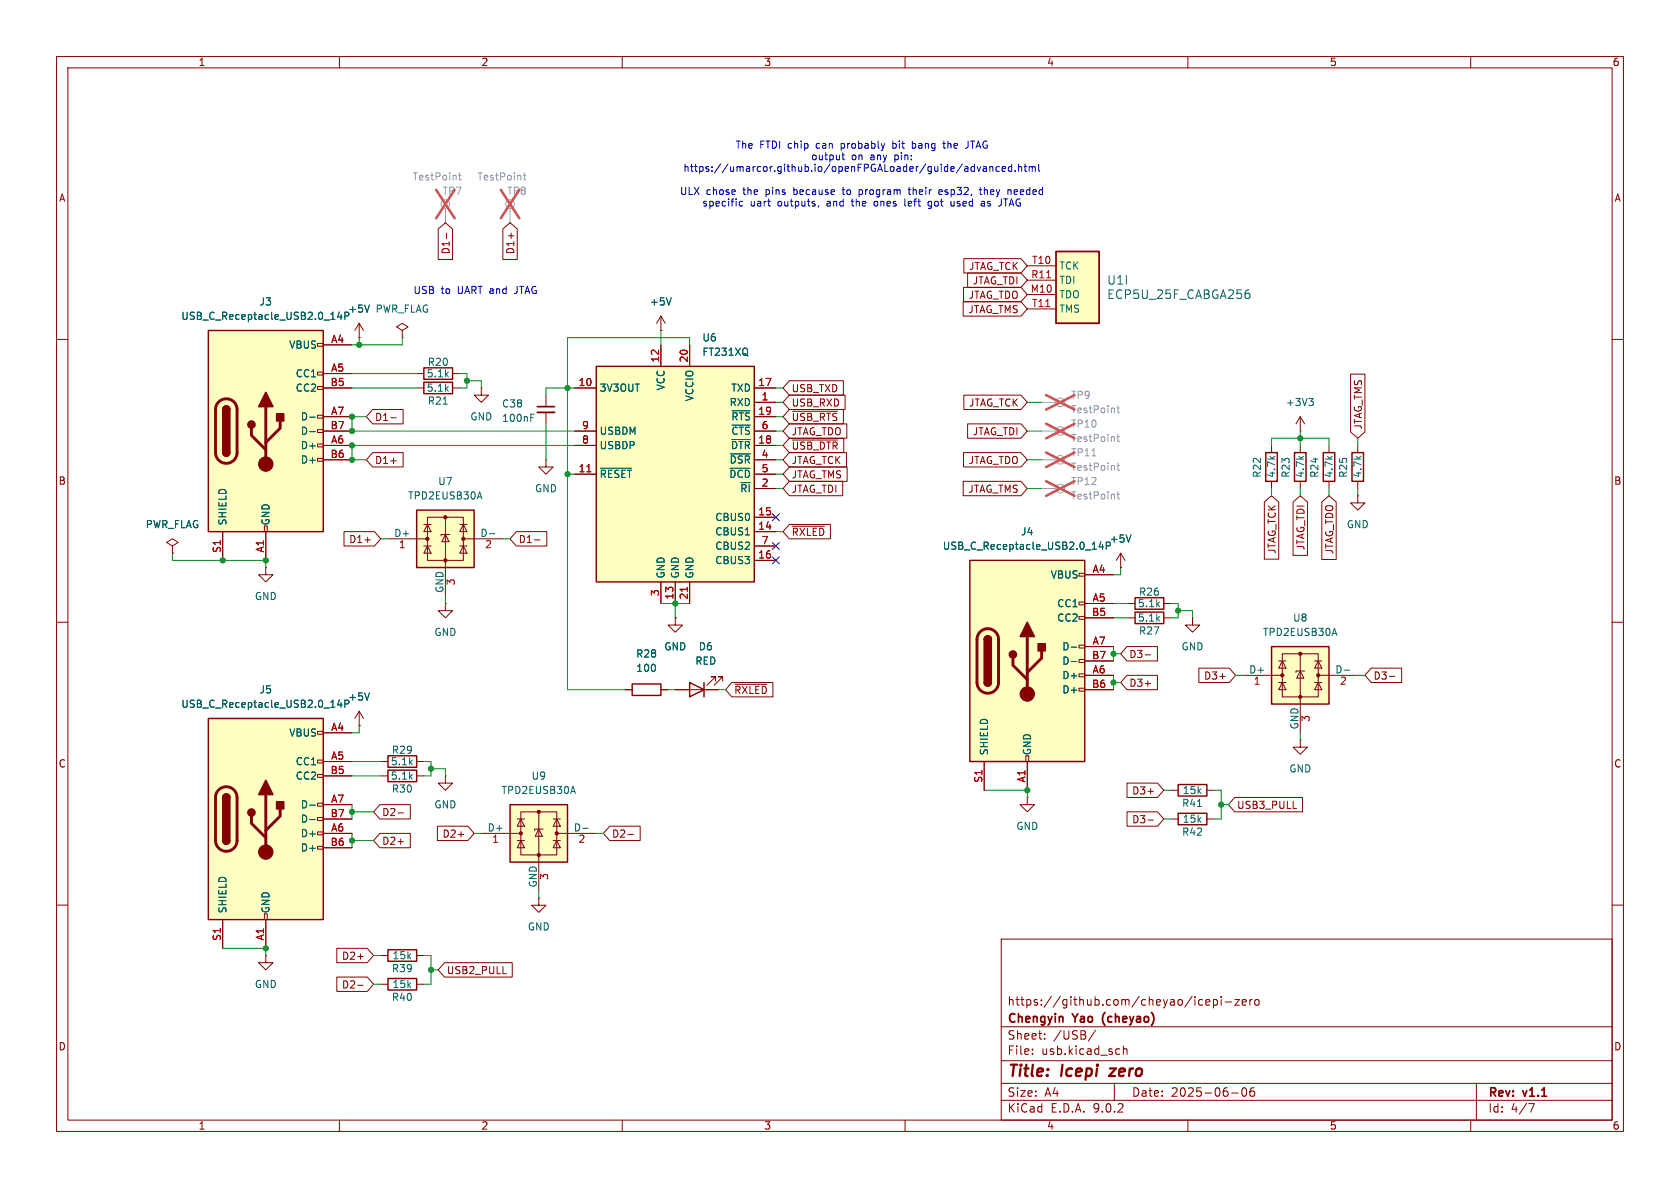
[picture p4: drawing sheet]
<svg xmlns="http://www.w3.org/2000/svg" width="297mm" height="210mm" viewBox="0 0 297 210" stroke-linecap="round" stroke-linejoin="round" font-family="sans-serif">
<defs><g id="words">
<g font-size="2.8" fill="#840000">
<text x="178" y="190.9">Title:</text>
<text x="187.7" y="190.9">Icepi</text>
<text x="197.1" y="190.9">zero</text>
</g>
<g font-size="2.1" fill="#006464">
<text x="195.6" y="50.5">U1I</text>
<text x="195.6" y="53.1">ECP5U_25F_CABGA256</text>
</g>
<g font-size="2.1" fill="#840000">
<text x="178" y="178">https://github.com/cheyao/icepi-zero</text>
<text x="178" y="184">Sheet:</text>
<text x="178" y="181.2">Chengyin</text>
<text x="186.2" y="184">/USB/</text>
<text x="189.8" y="181.2">Yao</text>
<text x="195.6" y="181.2">(cheyao)</text>
<text x="178" y="186.7">File:</text>
<text x="184.1" y="186.7">usb.kicad_sch</text>
<text x="178" y="196.9">KiCad</text>
<text x="178" y="194.1">Size:</text>
<text x="184.7" y="194.1">A4</text>
<text x="185.7" y="196.9">E.D.A.</text>
<text x="193.3" y="196.9">9.0.2</text>
<text x="200" y="194.1">Date:</text>
<text x="207" y="194.1">2025-06-06</text>
<text x="263" y="194.3">Rev:</text>
<text x="263" y="196.9">Id:</text>
<text x="267.1" y="196.9">4/7</text>
<text x="269.4" y="194.3">v1.1</text>
</g>
<g font-size="1.8" fill="#840000">
<text x="35" y="11.9">1</text>
<text x="85" y="11.9">2</text>
<text x="135" y="11.9">3</text>
<text x="185" y="11.9">4</text>
<text x="235" y="11.9">5</text>
<text x="285" y="11.9">6</text>
<text x="10.3" y="35.9">A</text>
<text x="285.3" y="35.9">A</text>
<text x="79.7" y="45.1" transform="rotate(-90 79.7 45.1)">D1-</text>
<text x="91.1" y="45.1" transform="rotate(-90 91.1 45.1)">D1+</text>
<text x="171.2" y="47.9">JTAG_TCK</text>
<text x="171.1" y="53">JTAG_TDO</text>
<text x="171.9" y="50.5">JTAG_TDI</text>
<text x="171.1" y="55.6">JTAG_TMS</text>
<text x="139.9" y="69.5">USB_TXD</text>
<text x="66.2" y="74.6">D1-</text>
<text x="139.9" y="77.2">JTAG_TDO</text>
<text x="139.9" y="74.6">~{USB_RTS}</text>
<text x="139.9" y="72.1">USB_RXD</text>
<text x="171.2" y="72.1">JTAG_TCK</text>
<text x="171.9" y="77.2">JTAG_TDI</text>
<text x="241" y="76" transform="rotate(-90 241 76)">JTAG_TMS</text>
<text x="66.2" y="82.2">D1+</text>
<text x="139.9" y="79.7">~{USB_DTR}</text>
<text x="139.9" y="82.2">JTAG_TCK</text>
<text x="171.1" y="82.2">JTAG_TDO</text>
<text x="10.3" y="85.9">B</text>
<text x="139.9" y="87.3">JTAG_TDI</text>
<text x="139.9" y="84.8">JTAG_TMS</text>
<text x="171.1" y="87.3">JTAG_TMS</text>
<text x="285.3" y="85.9">B</text>
<text x="139.9" y="94.9">~{RXLED}</text>
<text x="61.6" y="96.2">D1+</text>
<text x="91.6" y="96.2">D1-</text>
<text x="225.7" y="98" transform="rotate(-90 225.7 98)">JTAG_TCK</text>
<text x="230.8" y="97.4" transform="rotate(-90 230.8 97.4)">JTAG_TDI</text>
<text x="235.9" y="98.1" transform="rotate(-90 235.9 98.1)">JTAG_TDO</text>
<text x="199.5" y="116.5">D3-</text>
<text x="129.7" y="122.9">~{RXLED}</text>
<text x="199.5" y="121.6">D3+</text>
<text x="212.8" y="120.3">D3+</text>
<text x="242.7" y="120.3">D3-</text>
<text x="10.3" y="135.9">C</text>
<text x="285.3" y="135.9">C</text>
<text x="200.1" y="140.7">D3+</text>
<text x="218.6" y="143.2">USB3_PULL</text>
<text x="67.5" y="144.5">D2-</text>
<text x="67.5" y="149.5">D2+</text>
<text x="78.1" y="148.3">D2+</text>
<text x="108.1" y="148.3">D2-</text>
<text x="200.1" y="145.7">D3-</text>
<text x="60.4" y="169.9">D2+</text>
<text x="78.9" y="172.4">USB2_PULL</text>
<text x="60.4" y="174.9">D2-</text>
<text x="10.3" y="185.9">D</text>
<text x="285.3" y="185.9">D</text>
<text x="35" y="199.9">1</text>
<text x="85" y="199.9">2</text>
<text x="135" y="199.9">3</text>
<text x="185" y="199.9">4</text>
<text x="235" y="199.9">5</text>
<text x="285" y="199.9">6</text>
</g>
<g font-size="1.8" fill="#0000c2">
<text x="129.9" y="26.5">The</text>
<text x="134.3" y="26.5">FTDI chip</text>
<text x="143.3" y="28.5">output</text>
<text x="144.6" y="26.5">can</text>
<text x="149.1" y="26.5">probably</text>
<text x="150.5" y="28.5">on</text>
<text x="154" y="28.5">any</text>
<text x="158.4" y="28.5">pin:</text>
<text x="158.5" y="26.5">bit</text>
<text x="162.1" y="26.5">bang</text>
<text x="167.9" y="26.5">the</text>
<text x="172" y="26.5">JTAG</text>
<text x="120.1" y="34.7">ULX</text>
<text x="120.7" y="30.6">https://umarcor.github.io/openFPGALoader/guide/advanced.html</text>
<text x="124.8" y="34.7">chose</text>
<text x="131.5" y="34.7">the</text>
<text x="135.6" y="34.7">pins</text>
<text x="140.7" y="34.7">because</text>
<text x="149.7" y="34.7">to</text>
<text x="152.7" y="34.7">program</text>
<text x="161.7" y="34.7">their</text>
<text x="167.3" y="34.7">esp32,</text>
<text x="174.7" y="34.7">they</text>
<text x="179.8" y="34.7">needed</text>
<text x="124.1" y="36.7">specific</text>
<text x="132.6" y="36.7">uart</text>
<text x="137.6" y="36.7">outputs,</text>
<text x="146.4" y="36.7">and</text>
<text x="151.1" y="36.7">the</text>
<text x="155.2" y="36.7">ones</text>
<text x="160.8" y="36.7">left</text>
<text x="165.2" y="36.7">got</text>
<text x="169.3" y="36.7">used</text>
<text x="174.9" y="36.7">as</text>
<text x="178.3" y="36.7">JTAG</text>
<text x="73" y="52.2">USB</text>
<text x="78" y="52.2">to</text>
<text x="81" y="52.2">UART and</text>
<text x="91.5" y="52.2">JTAG</text>
</g>
<g font-size="1.8" fill="#989898">
<text x="72.9" y="32.1">TestPoint</text>
<text x="78.1" y="34.6">TP7</text>
<text x="84.3" y="32.1">TestPoint</text>
<text x="89.6" y="34.6">TP8</text>
<text x="189.2" y="70.7">TP9</text>
<text x="189.2" y="73.3">TestPoint</text>
<text x="189.2" y="75.8">TP10</text>
<text x="189.2" y="78.3">TestPoint</text>
<text x="189.2" y="83.4">TestPoint</text>
<text x="189.2" y="80.9">TP11</text>
<text x="189.2" y="88.5">TestPoint</text>
<text x="189.2" y="86">TP12</text>
</g>
<g font-size="1.8" fill="#a90000">
<text x="182.4" y="46.7">T10</text>
<text x="182.1" y="51.8">M10</text>
<text x="182.2" y="49.3">R11</text>
<text x="182.4" y="54.4">T11</text>
<text x="58.4" y="60.7">A4</text>
<text x="58.4" y="65.8">A5</text>
<text x="116.6" y="64.2" transform="rotate(-90 116.6 64.2)">12</text>
<text x="121.7" y="64.2" transform="rotate(-90 121.7 64.2)">20</text>
<text x="58.3" y="68.3">B5</text>
<text x="102.2" y="68.3">10</text>
<text x="133.9" y="68.3">17</text>
<text x="134.5" y="70.9">1</text>
<text x="58.3" y="75.9">B7</text>
<text x="58.4" y="73.4">A7</text>
<text x="102.8" y="75.9">9</text>
<text x="133.9" y="73.4">19</text>
<text x="134.5" y="75.9">6</text>
<text x="58.3" y="81">B6</text>
<text x="58.4" y="78.5">A6</text>
<text x="102.2" y="83.6">11</text>
<text x="102.8" y="78.5">8</text>
<text x="133.9" y="78.5">18</text>
<text x="134.5" y="81">4</text>
<text x="134.5" y="83.6">5</text>
<text x="134.5" y="86.1">2</text>
<text x="133.9" y="91.2">15</text>
<text x="133.9" y="93.7">14</text>
<text x="39.1" y="97.8" transform="rotate(-90 39.1 97.8)">S1</text>
<text x="46.7" y="97.8" transform="rotate(-90 46.7 97.8)">A1</text>
<text x="70.4" y="97.2">1</text>
<text x="85.7" y="97.2">2</text>
<text x="133.9" y="98.8">16</text>
<text x="134.5" y="96.3">7</text>
<text x="193.1" y="101.3">A4</text>
<text x="80.7" y="103.6" transform="rotate(-90 80.7 103.6)">3</text>
<text x="116.6" y="105.5" transform="rotate(-90 116.6 105.5)">3</text>
<text x="119.1" y="106.1" transform="rotate(-90 119.1 106.1)">13</text>
<text x="121.7" y="106.1" transform="rotate(-90 121.7 106.1)">21</text>
<text x="193.1" y="106.4">A5</text>
<text x="193" y="109">B5</text>
<text x="193" y="116.6">B7</text>
<text x="193.1" y="114">A7</text>
<text x="193.1" y="119.1">A6</text>
<text x="193" y="121.7">B6</text>
<text x="221.5" y="121.4">1</text>
<text x="236.8" y="121.4">2</text>
<text x="58.4" y="129.3">A4</text>
<text x="231.9" y="127.7" transform="rotate(-90 231.9 127.7)">3</text>
<text x="58.3" y="136.9">B5</text>
<text x="58.4" y="134.4">A5</text>
<text x="58.4" y="142">A7</text>
<text x="173.7" y="138.5" transform="rotate(-90 173.7 138.5)">S1</text>
<text x="181.4" y="138.4" transform="rotate(-90 181.4 138.4)">A1</text>
<text x="58.3" y="144.5">B7</text>
<text x="58.3" y="149.6">B6</text>
<text x="58.4" y="147.1">A6</text>
<text x="86.9" y="149.3">1</text>
<text x="102.2" y="149.3">2</text>
<text x="97.2" y="155.6" transform="rotate(-90 97.2 155.6)">3</text>
<text x="39.1" y="166.4" transform="rotate(-90 39.1 166.4)">S1</text>
<text x="46.7" y="166.4" transform="rotate(-90 46.7 166.4)">A1</text>
</g>
<g font-size="1.8" fill="#006464">
<text x="187.2" y="47.9">TCK</text>
<text x="187.2" y="50.4">TDI</text>
<text x="187.2" y="52.9">TDO</text>
<text x="32" y="56.7">USB_C_Receptacle_USB2.0_14P</text>
<text x="45.8" y="54.2">J3</text>
<text x="61.5" y="55.5">+5V</text>
<text x="66.3" y="55.5">PWR_FLAG</text>
<text x="114.8" y="54.2">+5V</text>
<text x="187.2" y="55.5">TMS</text>
<text x="51" y="61.8">VBUS</text>
<text x="75.5" y="64.9">R20</text>
<text x="124.1" y="63.1">FT231XQ</text>
<text x="124.1" y="60.6">U6</text>
<text x="52.2" y="66.9">CC1</text>
<text x="52.2" y="69.4">CC2</text>
<text x="75.3" y="66.9">5.1k</text>
<text x="75.3" y="69.4">5.1k</text>
<text x="75.5" y="71.7">R21</text>
<text x="105.9" y="69.4">3V3OUT</text>
<text x="117.7" y="69.1" transform="rotate(-90 117.7 69.1)">VCC</text>
<text x="122.8" y="71" transform="rotate(-90 122.8 71)">VCCIO</text>
<text x="128.9" y="72">RXD</text>
<text x="129.2" y="69.4">TXD</text>
<text x="227.2" y="72">+3V3</text>
<text x="53.1" y="74.5">D-</text>
<text x="53.1" y="77.1">D-</text>
<text x="83.1" y="74.5">GND</text>
<text x="88.7" y="74.8">100nF</text>
<text x="88.7" y="72.2">C38</text>
<text x="105.9" y="77.1">USBDM</text>
<text x="129.2" y="74.5">~{RTS}</text>
<text x="129.2" y="77.1">~{CTS}</text>
<text x="53.1" y="79.6">D+</text>
<text x="53.1" y="82.1">D+</text>
<text x="105.9" y="79.6">USBDP</text>
<text x="128.9" y="82.1">~{DSR}</text>
<text x="129.1" y="79.6">~{DTR}</text>
<text x="72" y="88.5">TPD2EUSB30A</text>
<text x="77.4" y="86">U7</text>
<text x="94.5" y="87.2">GND</text>
<text x="105.9" y="84.7">~{RESET}</text>
<text x="128.8" y="84.7">~{DCD}</text>
<text x="130.8" y="87.2">~{RI}</text>
<text x="223.1" y="84.6" transform="rotate(-90 223.1 84.6)">R22</text>
<text x="225.7" y="84.6" transform="rotate(-90 225.7 84.6)">4.7k</text>
<text x="228.2" y="84.6" transform="rotate(-90 228.2 84.6)">R23</text>
<text x="230.7" y="84.6" transform="rotate(-90 230.7 84.6)">4.7k</text>
<text x="233.3" y="84.6" transform="rotate(-90 233.3 84.6)">R24</text>
<text x="235.8" y="84.6" transform="rotate(-90 235.8 84.6)">4.7k</text>
<text x="238.4" y="84.6" transform="rotate(-90 238.4 84.6)">R25</text>
<text x="240.9" y="84.6" transform="rotate(-90 240.9 84.6)">4.7k</text>
<text x="25.7" y="93.6">PWR_FLAG</text>
<text x="40.2" y="93" transform="rotate(-90 40.2 93)">SHIELD</text>
<text x="47.9" y="93" transform="rotate(-90 47.9 93)">GND</text>
<text x="69.6" y="95">D+</text>
<text x="84.8" y="95">D-</text>
<text x="126.3" y="92.3">CBUS0</text>
<text x="126.3" y="94.8">CBUS1</text>
<text x="180.4" y="94.8">J4</text>
<text x="238" y="93.6">GND</text>
<text x="126.3" y="97.4">CBUS2</text>
<text x="126.3" y="99.9">CBUS3</text>
<text x="166.6" y="97.4">USB_C_Receptacle_USB2.0_14P</text>
<text x="196.1" y="96.1">+5V</text>
<text x="45" y="106.3">GND</text>
<text x="78.5" y="104.9" transform="rotate(-90 78.5 104.9)">GND</text>
<text x="117.7" y="102.4" transform="rotate(-90 117.7 102.4)">GND</text>
<text x="120.2" y="102.4" transform="rotate(-90 120.2 102.4)">GND</text>
<text x="122.8" y="102.4" transform="rotate(-90 122.8 102.4)">GND</text>
<text x="185.7" y="102.5">VBUS</text>
<text x="186.8" y="107.5">CC1</text>
<text x="201.1" y="107.5">5.1k</text>
<text x="201.3" y="105.5">R26</text>
<text x="76.7" y="112.6">GND</text>
<text x="186.8" y="110.1">CC2</text>
<text x="201.1" y="110.1">5.1k</text>
<text x="201.3" y="112.4">R27</text>
<text x="223.2" y="112.6">TPD2EUSB30A</text>
<text x="228.5" y="110.1">U8</text>
<text x="112.4" y="116.4">R28</text>
<text x="112.4" y="119">100</text>
<text x="117.3" y="115.2">GND</text>
<text x="122.8" y="117.7">RED</text>
<text x="123.4" y="115.2">D6</text>
<text x="187.7" y="115.2">D-</text>
<text x="187.7" y="117.7">D-</text>
<text x="208.8" y="115.2">GND</text>
<text x="220.7" y="119.1">D+</text>
<text x="236" y="119.1">D-</text>
<text x="32" y="125.3">USB_C_Receptacle_USB2.0_14P</text>
<text x="45.8" y="122.8">J5</text>
<text x="61.5" y="124.1">+5V</text>
<text x="187.7" y="120.2">D+</text>
<text x="187.7" y="122.8">D+</text>
<text x="51" y="130.4">VBUS</text>
<text x="229.6" y="129" transform="rotate(-90 229.6 129)">GND</text>
<text x="52.2" y="135.5">CC1</text>
<text x="69" y="135.5">5.1k</text>
<text x="69.2" y="133.5">R29</text>
<text x="174.9" y="133.6" transform="rotate(-90 174.9 133.6)">SHIELD</text>
<text x="182.5" y="133.6" transform="rotate(-90 182.5 133.6)">GND</text>
<text x="227.8" y="136.8">GND</text>
<text x="52.2" y="138">CC2</text>
<text x="53.1" y="143.1">D-</text>
<text x="69" y="138">5.1k</text>
<text x="69.2" y="140.3">R30</text>
<text x="76.7" y="143.1">GND</text>
<text x="88.6" y="140.6">TPD2EUSB30A</text>
<text x="93.9" y="138">U9</text>
<text x="208.9" y="142.8">R41</text>
<text x="209" y="140.6">15k</text>
<text x="53.1" y="145.6">D-</text>
<text x="53.1" y="148.2">D+</text>
<text x="86.1" y="147.1">D+</text>
<text x="101.3" y="147.1">D-</text>
<text x="179.6" y="146.9">GND</text>
<text x="208.9" y="147.9">R42</text>
<text x="209" y="145.6">15k</text>
<text x="53.1" y="150.7">D+</text>
<text x="40.2" y="161.5" transform="rotate(-90 40.2 161.5)">SHIELD</text>
<text x="47.9" y="161.5" transform="rotate(-90 47.9 161.5)">GND</text>
<text x="95" y="157" transform="rotate(-90 95 157)">GND</text>
<text x="93.2" y="164.7">GND</text>
<text x="69.2" y="172.1">R39</text>
<text x="69.3" y="169.8">15k</text>
<text x="45" y="174.9">GND</text>
<text x="69.2" y="177.1">R40</text>
<text x="69.3" y="174.9">15k</text>
</g>
</g></defs>
<g fill="none" stroke="#840000" stroke-width=".18">
<path d="M10 10h277v190h-277zM12 12h273v186h-273zM60 10v2M110 10v2M160 10v2M210 10v2M260 10v2M10 60h2M285 60h2M10 110h2M47 100.3v1.3h1.3l-1.3 1.3-1.3-1.3h1.3M47 100.3h.1"/>
<path d="M285 110h2M63.5 128.3h.1M63.5 125.7l-.8 1.3M63.5 125.7l.8 1.3M63.5 125.7v2.6M10 160h2M177 166h108v32h-108zM212 177.6h.6M212 176.8h.6M213.2 177.2l.7-.1-.1-.3-.4-.1-.2 .2v.7h.6M214.5 176.8l.5-.1 .2 .3v.4l-.1 .2h-.6M214.5 176.7v1.5"/>
<path d="M215.9 176.2v.1M215.9 176.7v1M216.6 177.1h1.1M218.3 176.7h.8l-.8 1h.8M219.6 177.2l.7-.1-.1-.3-.4-.1-.2 .2 .1 .7h.5M221 176.7v1M221.4 176.7l-.3 .1-.1 .2M222 176.8l.3-.1 .3 .3v.4l-.3 .3-.3-.1-.2-.2v-.4zM285 160h2M60 198v2M110 198v2M160 198v2"/>
<path d="M177 194.5h108M177 191.5h108M177 187.5h108M177 181.5h108M182.5 186.3v.1M182.5 185.5v.1M184.7 183.6v.1M184.7 182.8v.1M193.7 182.1l-1.3 2M197 191.5v3M197.8 185.4l.2 .1M198 186.3l-.2 .1"/>
<path d="M198.6 184.9v1.5M198.6 185.5l.2-.1 .4 .1v.9M210 198v2M217.7 193.2h1.2M219.7 192.4l.2-.1a.81 .81 0 0 1 .6 .6 .81 .81 0 0 1-.3 .8l-.2 .1a.81 .81 0 0 1-.3-1.4zM221.7 192.3a.59 .59 0 0 0-.7 .6v.6l.1 .2 .4 .1 .2-.1 .1-.5-.1-.3h-.5l-.2 .3M260 198v2M261 191.5v6.5M270.2 195.1h1l-.6 1.5"/>
</g>
<path d="M197.3 188.9l-1.2 1.3h1" fill="none" stroke="#840000" stroke-width=".4"/>
<path d="M65.3 122.5l-.4 1.3" fill="none" stroke="#006464" stroke-width=".18"/>
<path d="M36.8 127h20.3v35.6h-20.3z" fill="#ffffc2"/>
<g fill="none" stroke="#840000" stroke-width=".18">
<path d="M119.4 109.2v1.3h1.2l-1.2 1.3-1.3-1.3h1.3M119.4 109.2h.1M56.1 129.3h1v.5h-1zM56.1 134.4h1v.5h-1zM56.1 136.9h1v.5h-1zM57.1 129.5h5.1M57.1 134.6h5.1M57.1 137.2h5.1M56.1 142h1v.5h-1zM56.1 144.5h1v.5h-1zM56.1 147.1h1v.5h-1zM56.1 149.6h1v.5h-1z"/>
<path d="M57.1 142.2h5.1M57.1 144.8h5.1M57.1 147.3h5.1M57.1 149.9h5.1M39.4 162.6v5M46.7 161.5h.5v1.1h-.5zM47 162.6v5M67.3 168.9h1.3M67.3 174h1.3M73.7 168.9h1.2M73.7 174h1.2"/>
</g>
<path d="M36.8 127h20.3v35.6h-20.3zM39.4 141a.64 .64 0 0 1 .6-.7 .64 .64 0 0 1 .6 .7M39.4 148.6a.64 .64 0 0 0 .6 .6 .64 .64 0 0 0 .6-.6M68.6 167.9h5.1v2h-5.1zM68.6 173h5.1v2h-5.1z" fill="none" stroke="#840000" stroke-width=".25"/>
<path d="M38.7 139.6a1.9 1.9 0 0 1 2-.4 1.9 1.9 0 0 1 1.2 1.8v7.6a1.91 1.91 0 0 1-1.9 1.9 1.91 1.91 0 0 1-1.9-1.9v-7.8l.2-.6zM44.4 144.3v1.2l2.6 2.6M47 140.5v10.1M49.5 143v1.3l-2.5 2.5" fill="none" stroke="#840000" stroke-width=".51"/>
<g fill="#840000" stroke="#840000" stroke-width=".25">
<path d="M39.4 141h1.2v7.6h-1.2z"/>
<path d="M39.6 140.5a.64 .64 0 0 1 .6-.1 .64 .64 0 0 1 .4 .6h-1.2z"/>
<path d="M39.4 148.6h1.2a.64 .64 0 0 1-.6 .6 .64 .64 0 0 1-.6-.6z"/>
<path d="M47 137.9l1.3 2.6h-2.6z"/>
<path d="M48.9 141.7h1.3v1.3h-1.3z"/>
<circle cx="44.4" cy="143.6" r=".63"/>
</g>
<circle cx="47" cy="150.6" r="1.27" fill="#840000" stroke="#840000" stroke-width=".18"/>
<path d="M60 123.7l-.3 .9h.8M60.3 124.2v.8M61 123.8v1.2M54.8 142.3h.9M54.8 144.9h.9" fill="none" stroke="#006464" stroke-width=".18"/>
<path d="M224.8 114.3h10.1v10.2h-10.1z" fill="#ffffc2"/>
<path d="M74.9 65h5.1v2.1h-5.1zM74.9 67.6h5.1v2h-5.1zM223.8 80h2v5.1h-2zM228.9 80h2v5.1h-2zM233.9 80h2.1v5.1h-2.1zM239 80h2v5.1h-2zM224.8 114.3h10.1v10.2h-10.1zM121.9 120.7l2.6 1.2-2.6 1.3zM124.5 120.7v2.5" fill="none" stroke="#840000" stroke-width=".25"/>
<g fill="none" stroke="#840000" stroke-width=".18">
<path d="M63.5 59.7h.1M63.5 57.2l-.8 1.2M63.5 57.2l.8 1.2M63.5 57.2v2.5M71.1 58.4l1-.6-1-.6-1 .6 1 .6v1.3M71.1 59.7h.1M73.7 66h1.2M73.7 68.6h1.2M80 66h1.3M80 68.6h1.3M224.8 78.7v1.3M229.9 76.2h.1"/>
<path d="M229.9 73.7v2.5M229.9 78.7v1.3M229.9 73.7l-.8 1.2M229.9 73.7l.7 1.2M234.9 78.7v1.3M240 78.7v1.3M30.5 96.5l1-.6-1-.6-1 .6 1 .6v1.3M30.5 97.8h.1M224.8 85.1v1.3M229.9 85.1v1.3M234.9 85.1v1.3M240 85.1v1.3"/>
<path d="M219.7 119.4h7M226.1 116.8h1.2M226.7 115.6h6.3v7.6h-6.3zM226.7 116.8l.6 1.3h-1.2zM229.9 118.6l.6 1.3h-1.3zM229.9 115.6v13.9M230.6 118.6h-1.5v.3M232.4 116.8h1.3M233 116.8l.7 1.3h-1.3zM233 119.4h7M119.4 121.9h7.6M126.5 120.4v-.8h-.8h.8l-1.5 1.6"/>
<path d="M127.8 120.4v-.8h-.8h.8l-1.6 1.6M226.1 120.7h1.2M226.7 120.7l.6 1.2h-1.2zM232.4 120.7h1.3M233 120.7l.7 1.2h-1.3zM47 168.9v1.3h1.3l-1.3 1.3-1.3-1.3h1.3M47 168.9h.1"/>
</g>
<g fill="#840000" stroke="#840000" stroke-width=".18">
<circle cx="226.7" cy="119.4" r=".28"/>
<circle cx="229.9" cy="115.6" r=".28"/>
<circle cx="229.9" cy="123.2" r=".28"/>
<circle cx="233" cy="119.4" r=".28"/>
</g>
<path d="M65.3 53.9l-.4 1.3M78.3 71.4h.8M231.4 70.4h.8l-.5 .5M231.9 70.9l.3 .3v.3l-.3 .2M235.9 111.1l.4 1.2M237.6 118.5h1" fill="none" stroke="#006464" stroke-width=".18"/>
<path d="M36.8 58.4h20.3v35.6h-20.3z" fill="#ffffc2"/>
<g fill="none" stroke="#840000" stroke-width=".18">
<path d="M56.1 60.7h1v.5h-1zM56.1 65.8h1v.5h-1zM56.1 68.3h1v.5h-1zM56.1 73.4h1v.5h-1zM56.1 75.9h1v.6h-1zM56.1 78.5h1v.5h-1zM57.1 61h5.1M57.1 66h5.1M57.1 68.6h5.1M57.1 73.7h5.1M57.1 76.2h5.1M57.1 78.7h5.1"/>
<path d="M39.4 94v5.1M46.7 93h.5v1h-.5zM47 94v5.1M56.1 81h1v.5h-1zM57.1 81.3h5.1M240 87.6v1.3h1.3l-1.3 1.3-1.2-1.3h1.2M240 87.6h.1M210.8 109.2v1.3h1.3l-1.3 1.3-1.3-1.3h1.3M210.8 109.2h.1"/>
</g>
<path d="M36.8 58.4h20.3v35.6h-20.3zM39.4 72.4a.64 .64 0 0 1 .6-.6 .64 .64 0 0 1 .6 .6M39.4 80a.64 .64 0 0 0 .6 .6 .64 .64 0 0 0 .6-.6" fill="none" stroke="#840000" stroke-width=".25"/>
<path d="M38.7 71.1a1.9 1.9 0 0 1 2-.5 1.9 1.9 0 0 1 1.2 1.8v7.6a1.91 1.91 0 0 1-1.9 1.9 1.91 1.91 0 0 1-1.9-1.9v-7.8l.2-.6zM44.4 75.7v1.3l2.6 2.5M47 71.9v10.1M49.5 74.4v1.3l-2.5 2.5" fill="none" stroke="#840000" stroke-width=".51"/>
<g fill="#840000" stroke="#840000" stroke-width=".25">
<path d="M39.4 72.4h1.2v7.6h-1.2z"/>
<path d="M39.6 71.9a.64 .64 0 0 1 .6-.1 .64 .64 0 0 1 .4 .6h-1.2z"/>
<path d="M39.4 80h1.2a.64 .64 0 0 1-.6 .6 .64 .64 0 0 1-.6-.6z"/>
<path d="M47 69.3l1.3 2.6h-2.6z"/>
<path d="M48.9 73.2h1.3v1.2h-1.3z"/>
<circle cx="44.4" cy="75.1" r=".63"/>
</g>
<circle cx="47" cy="82" r="1.27" fill="#840000" stroke="#840000" stroke-width=".18"/>
<path d="M60 55.1l-.3 .9h.8M60.3 55.6v.9M61 55.2v1.3M54.8 73.8h.9M54.8 76.3h.9" fill="none" stroke="#006464" stroke-width=".18"/>
<path d="M105.4 64.8h27.9v38.1h-27.9z" fill="#ffffc2"/>
<path d="M105.4 64.8h27.9v38.1h-27.9zM200.7 105.7h5v2h-5zM200.7 108.2h5v2h-5zM68.6 133.6h5.1v2h-5.1zM111.8 120.9h5v2h-5zM208.3 138.7h5.1v2h-5.1zM208.3 143.8h5.1v2h-5.1z" fill="none" stroke="#840000" stroke-width=".25"/>
<g fill="none" stroke="#840000" stroke-width=".18">
<path d="M116.8 58.4h.1M116.8 55.9v2.5M116.8 55.9l-.7 1.3M116.8 55.9l.8 1.3M85.1 68.6v1.3h1.3l-1.3 1.2-1.3-1.2h1.3M85.1 68.6h.1M96.5 69.9v2M96.5 72.9v2M101.6 68.6h3.8M101.6 76.2h3.8M101.6 78.7h3.8M116.8 61v3.8"/>
<path d="M121.9 61v3.8M133.3 68.6h3.9M133.3 76.2h3.9M133.3 78.7h3.9M133.3 71.1h3.9M133.3 73.7h3.9M96.5 81.3v1.3h1.3l-1.3 1.2-1.3-1.2h1.3M96.5 81.3h.1M101.6 83.8h3.8M133.3 83.8h3.9M133.3 81.3h3.9M133.3 86.4h3.9"/>
<path d="M133.3 91.4h3.9M133.3 94h3.9M133.3 96.5h3.9M133.3 99.1h3.9M198.1 97.8l-.7 1.3M198.1 97.8l.8 1.3M198.1 97.8v2.5M116.8 102.9v3.8M119.4 102.9v3.8M121.9 102.9v3.8M198.1 100.3h.1M199.4 106.7h1.3"/>
<path d="M199.4 109.2h1.3M205.7 106.7h1.3M205.7 109.2h1.3M67.3 134.6h1.3M73.7 134.6h1.2M110.5 121.9h1.3M116.8 121.9h1.3M207 139.7h1.3M213.4 139.7h1.2M229.9 130.8v1.3h1.2l-1.2 1.3-1.3-1.3h1.3M229.9 130.8h.1M207 144.8h1.3"/>
<path d="M213.4 144.8h1.2"/>
</g>
<path d="M118.7 52.6l-.5 1.3M93.8 73.8h.5M93.8 73.2h.6M129.4 77.7h3.2M129.4 72.6h3.2M129.4 75.2h3.2M106.1 82.8h5.5M129.1 82.8h3.5M129.1 80.2h3.5M199.9 94.6l-.4 1.2M211.7 142.6h.7" fill="none" stroke="#006464" stroke-width=".18"/>
<path d="M103.7 83.4h.8M121.5 103.8v.7" fill="none" stroke="#a90000" stroke-width=".18"/>
<path d="M95 71.9h3" fill="none" stroke="#840000" stroke-width=".3"/>
<path d="M95 72.9h3" fill="none" stroke="#840000" stroke-width=".33"/>
<g fill="none" stroke="#a1a1a1" stroke-width=".18">
<path d="M78.7 36.8v2.6M90.2 36.8v2.6M184.1 86.4h2.6"/>
<circle cx="78.7" cy="36.1" r=".76"/>
<circle cx="90.2" cy="36.1" r=".76"/>
<circle cx="187.5" cy="86.4" r=".76"/>
</g>
<path d="M81.1 31h.5M81.3 30.6v1l.3 .2M92.5 31h.5M92.7 30.6v1l.3 .2M197.4 87.4h.5M197.6 86.9v1.1l.3 .2" fill="none" stroke="#989898" stroke-width=".18"/>
<path d="M77.1 33.6l3.3 5M80.4 33.6l-3.3 5M88.5 33.6l3.3 5M91.8 33.6l-3.3 5M184.9 85.1l5.1 2.5M190 85.1l-5.1 2.5" fill="none" stroke="#e65255" stroke-width=".46"/>
<path d="M171.4 99.1h20.4v35.5h-20.4z" fill="#ffffc2"/>
<g fill="none" stroke="#840000" stroke-width=".18">
<path d="M190.8 101.3h1v.6h-1zM190.8 106.4h1v.5h-1zM190.8 109h1v.5h-1zM190.8 114h1v.6h-1zM190.8 116.6h1v.5h-1zM190.8 119.1h1v.5h-1zM191.8 101.6h5M191.8 106.7h5M191.8 109.2h5M191.8 114.3h5M191.8 116.8h5M191.8 119.4h5"/>
<path d="M174 134.6v5.1M181.4 133.6h.5v1h-.5zM181.6 134.6v5.1M190.8 121.7h1v.5h-1zM191.8 121.9h5"/>
</g>
<path d="M171.4 99.1h20.4v35.5h-20.4zM174 113a.64 .64 0 0 1 .6-.6 .64 .64 0 0 1 .7 .6M174 120.7a.64 .64 0 0 0 .6 .6 .64 .64 0 0 0 .7-.6" fill="none" stroke="#840000" stroke-width=".25"/>
<path d="M173.3 111.7a1.9 1.9 0 0 1 2-.4 1.9 1.9 0 0 1 1.2 1.7v7.7a1.91 1.91 0 0 1-1.9 1.8 1.91 1.91 0 0 1-1.9-1.8v-7.8l.2-.7zM179.1 116.3v1.3l2.5 2.5M181.6 112.5v10.2M184.1 115.1v1.2l-2.5 2.6" fill="none" stroke="#840000" stroke-width=".51"/>
<g fill="#840000" stroke="#840000" stroke-width=".25">
<path d="M174 113h1.3v7.7h-1.3z"/>
<path d="M174.2 112.6a.64 .64 0 0 1 .7-.2 .64 .64 0 0 1 .4 .6h-1.3z"/>
<path d="M174 120.7h1.3a.64 .64 0 0 1-.7 .6 .64 .64 0 0 1-.6-.6z"/>
<path d="M181.6 110l1.3 2.5h-2.6z"/>
<path d="M183.5 113.8h1.3v1.3h-1.3z"/>
<circle cx="179.1" cy="115.7" r=".63"/>
</g>
<circle cx="181.6" cy="122.7" r="1.27" fill="#840000" stroke="#840000" stroke-width=".18"/>
<path d="M194.6 95.8l-.3 .9h.8M194.9 96.3v.8M195.6 95.8v1.3M189.4 114.4h1M189.4 116.9h1" fill="none" stroke="#006464" stroke-width=".18"/>
<path d="M73.7 90.2h10.1v10.1h-10.1z" fill="#ffffc2"/>
<path d="M73.7 90.2h10.1v10.1h-10.1z" fill="none" stroke="#840000" stroke-width=".25"/>
<g fill="none" stroke="#840000" stroke-width=".18">
<path d="M68.6 95.3h7M74.9 92.7h1.3M74.9 96.5h1.3M75.6 91.4h6.3v7.7h-6.3zM75.6 92.7l.6 1.3h-1.3zM75.6 96.5l.6 1.3h-1.3zM78.7 94.5l.7 1.3h-1.3zM78.7 91.4v14M79.5 94.5h-1.5v.2M81.3 92.7h1.2M81.3 96.5h1.2M81.9 92.7l.6 1.3h-1.2z"/>
<path d="M81.9 96.5l.6 1.3h-1.2zM81.9 95.3h7M78.7 106.7v1.3h1.3l-1.3 1.2-1.2-1.2h1.2M78.7 106.7h.1M95.2 158.8v1.2h1.3l-1.3 1.3-1.2-1.3h1.2M95.2 158.8h.1M181.6 141v1.2h1.3l-1.3 1.3-1.3-1.3h1.3M181.6 141h.1"/>
</g>
<g fill="#840000" stroke="#840000" stroke-width=".18">
<circle cx="75.6" cy="95.3" r=".28"/>
<circle cx="78.7" cy="91.4" r=".28"/>
<circle cx="78.7" cy="99.1" r=".28"/>
<circle cx="81.9" cy="95.3" r=".28"/>
</g>
<path d="M84.8 86.9l.4 1.3M86.5 94.3h1" fill="none" stroke="#006464" stroke-width=".18"/>
<g fill="none" stroke="#a1a1a1" stroke-width=".18">
<path d="M184.1 71.1h2.6"/>
<circle cx="187.5" cy="71.1" r=".76"/>
</g>
<path d="M197.4 72.1h.5M197.6 71.7v1.1l.3 .2" fill="none" stroke="#989898" stroke-width=".18"/>
<path d="M184.9 69.8l5.1 2.6M190 69.8l-5.1 2.6" fill="none" stroke="#e65255" stroke-width=".46"/>
<path d="M90.2 142.2h10.1v10.2h-10.1z" fill="#ffffc2"/>
<path d="M90.2 142.2h10.1v10.2h-10.1z" fill="none" stroke="#840000" stroke-width=".25"/>
<g fill="none" stroke="#840000" stroke-width=".18">
<path d="M85.1 147.3h7M91.4 144.8h1.3M91.4 148.6h1.3M92.1 143.5h6.3v7.6h-6.3zM92.1 144.8l.6 1.3h-1.3zM92.1 148.6l.6 1.3h-1.3zM95.2 146.6l.7 1.2h-1.3zM95.2 143.5v14M96 146.6h-1.5v.2M97.8 144.8h1.3M97.8 148.6h1.3M98.4 144.8l.7 1.3h-1.3z"/>
<path d="M98.4 148.6l.7 1.3h-1.3zM98.4 147.3h7"/>
</g>
<g fill="#840000" stroke="#840000" stroke-width=".18">
<circle cx="92.1" cy="147.3" r=".28"/>
<circle cx="95.2" cy="143.5" r=".28"/>
<circle cx="95.2" cy="151.1" r=".28"/>
<circle cx="98.4" cy="147.3" r=".28"/>
</g>
<path d="M101.3 139l.4 1.3M103 146.4h1" fill="none" stroke="#006464" stroke-width=".18"/>
<path d="M186.7 44.5h7.6v12.7h-7.6z" fill="#ffffc2"/>
<path d="M186.7 44.5h7.6v12.7h-7.6z" fill="none" stroke="#840000" stroke-width=".31"/>
<g fill="none" stroke="#840000" stroke-width=".18">
<path d="M63.5 59.7h.1M77.5 40.5l1.2-1.1 1.3 1.1v5.4h-2.5zM78.9 41.2v1M88.9 40.5l1.3-1.1 1.2 1.1v5.4h-2.5zM90.4 41.2v1M116.8 58.4h.1M170.3 53.3h10.2l1.1 1.3-1.1 1.3h-10.2zM170.3 50.8h10.2l1.1 1.3-1.1 1.2h-10.2zM170.4 45.7h10.1l1.1 1.3-1.1 1.3h-10.1zM171.1 48.3h9.4l1.1 1.2-1.1 1.3h-9.4zM181.6 47h5.1M181.6 49.5h5.1"/>
<path d="M181.6 52.1h5.1M181.6 54.6h5.1M57.1 61h5.1M57.1 66h5.1M57.1 68.6h5.1M57.1 73.7h5.1M57.1 76.2h5.1M57.1 78.7h5.1M65.9 72.4h5.4v2.5h-5.4l-1.1-1.2zM69.1 73.8h.9M101.6 68.6h3.8M101.6 76.2h3.8"/>
<path d="M101.6 78.7h3.8M116.8 61v3.8M121.9 61v3.8M133.3 68.6h3.9M133.3 73.7h3.9M133.3 76.2h3.9M133.3 78.7h3.9M133.3 71.1h3.9M139.5 74.9h10.2v2.6h-10.2l-1.1-1.3zM139.5 77.5h9.7v2.5h-9.7l-1.1-1.3zM139.5 72.4h9.6v2.5h-9.6l-1.1-1.2zM139.5 69.8h9.9v2.6h-9.9l-1.1-1.3z"/>
<path d="M139.5 67.3h9.6v2.6h-9.6l-1.1-1.3zM140.1 77.8h8M140.1 72.7h8M170.4 69.8h10.1l1.1 1.3-1.1 1.3h-10.1zM171.1 74.9h9.4l1.1 1.3-1.1 1.3h-9.4zM238.8 66.1h2.5v10.3l-1.3 1.1-1.2-1.1zM30.5 97.8h.1M39.4 94v5.1M47 94v5.1M57.1 81.3h5.1M60.8 94h5.4l1.1 1.3-1.1 1.2h-5.4zM64.5 95.4h1"/>
<path d="M65.9 80h5.4v2.6h-5.4l-1.1-1.3zM69.1 81.5h.9M91.3 94h5.4v2.5h-5.4l-1.1-1.2zM94.5 95.4h.9M101.6 83.8h3.8M133.3 81.3h3.9M133.3 83.8h3.9M133.3 86.4h3.9M133.3 91.4h3.9M133.3 94h3.9M133.3 96.5h3.9M133.3 99.1h3.9"/>
<path d="M139.5 92.7h7.3v2.6h-7.3l-1.1-1.3zM139.5 85.1h9.5v2.5h-9.5l-1.1-1.2zM139.5 82.5h10.3v2.6h-10.3l-1.1-1.3zM139.5 80h10.1v2.6h-10.1l-1.1-1.3zM140.1 93h5.7M170.3 85.1h10.2l1.1 1.3-1.1 1.2h-10.2zM170.3 80h10.2l1.1 1.3-1.1 1.3h-10.2zM223.5 88.7l1.3-1.1 1.3 1.1v10.1h-2.6zM228.6 88.7l1.3-1.1 1.2 1.1v9.5h-2.5zM233.7 88.7l1.2-1.1 1.3 1.1v10.2h-2.5zM116.8 102.9v3.8M119.4 109.2h.1"/>
<path d="M119.4 102.9v3.8M121.9 102.9v3.8M191.8 101.6h5M191.8 106.7h5M191.8 109.2h5M191.8 114.3h5M191.8 116.8h5M191.8 119.4h5M198.1 100.3h.1M199.2 119.4h5.4v2.5h-5.4l-1.1-1.2zM199.2 114.3h5.4v2.5h-5.4l-1.1-1.2zM202.4 115.8h1"/>
<path d="M211.9 118.1h5.4l1.1 1.3-1.1 1.3h-5.4zM215.6 119.6h1M242.4 118.1h5.4v2.6h-5.4l-1.1-1.3zM245.6 119.6h1M57.1 137.2h5.1M57.1 129.5h5.1M57.1 134.6h5.1M63.5 128.3h.1M67.3 137.2h1.3M73.7 137.2h1.2M78.7 137.2v1.2h1.3l-1.3 1.3-1.2-1.3h1.2M78.7 137.2h.1"/>
<path d="M110.5 121.9h1.3M116.8 121.9h1.3M119.4 121.9h2.5M124.5 121.9h2.5M129.4 120.6h7.2v2.6h-7.2l-1.1-1.3zM129.9 121h5.7M174 134.6v5.1M181.6 134.6v5.1M191.8 121.9h5M199.2 138.4h5.4l1.1 1.3-1.1 1.3h-5.4zM202.4 120.8h1M202.9 139.9h1"/>
<path d="M57.1 142.2h5.1M57.1 144.8h5.1M57.1 147.3h5.1M57.1 149.9h5.1M67.2 142.2h5.3v2.6h-5.3l-1.2-1.3zM67.2 147.3h5.3v2.6h-5.3l-1.2-1.3zM70.4 143.7h.9M70.4 148.8h.9M77.3 146h5.4l1.1 1.3-1.1 1.3h-5.4zM81 147.5h1M107.8 146h5.4v2.6h-5.4l-1.1-1.3zM111 147.5h1"/>
<path d="M199.2 143.5h5.4l1.1 1.3-1.1 1.3h-5.4zM202.9 145h1M218.3 141h12v2.5h-12l-1.1-1.3zM228.6 142.9h.6M39.4 162.6v5M47 162.6v5M59.5 172.7h5.4l1.1 1.3-1.1 1.3h-5.4zM59.5 167.6h5.4l1.1 1.3-1.1 1.3h-5.4zM63.2 174.2h1M63.2 169.1h1M78.6 170.2h12v2.5h-12l-1.1-1.2zM88.9 172.1h.6"/>
</g>
<path d="M185 49.1h.8M103.7 83.4h.8M121.5 103.8v.7" fill="none" stroke="#a90000" stroke-width=".18"/>
<g fill="none" stroke="#006464" stroke-width=".18">
<path d="M60 55.1l-.3 .9h.8M60.3 55.6v.9M61 55.2v1.3M65.3 53.9l-.4 1.3M118.7 52.6l-.5 1.3M220.2 51.9l.5-.1 .3 .3-.2 .6h-.6M220.8 51.2l-.5 .2M54.8 73.8h.9M54.8 76.3h.9M129.4 77.7h3.2M129.4 72.6h3.2M129.4 75.2h3.2"/>
<path d="M106.1 82.8h5.5M129.1 82.8h3.5M129.1 80.2h3.5M194.6 95.8l-.3 .9h.8M194.9 96.3v.8M195.6 95.8v1.3M199.9 94.6l-.4 1.2M189.4 114.4h1M189.4 116.9h1M60 123.7l-.3 .9h.8M60.3 124.2v.8M61 123.8v1.2"/>
<path d="M65.3 122.5l-.4 1.3M54.8 142.3h.9M54.8 144.9h.9"/>
</g>
<g fill="none" stroke="#a1a1a1" stroke-width=".18">
<path d="M184.1 76.2h2.6M184.1 81.3h2.6"/>
<circle cx="187.5" cy="76.2" r=".76"/>
<circle cx="187.5" cy="81.3" r=".76"/>
</g>
<path d="M197.4 77.2h.5M197.6 76.8v1.1l.3 .1M193 80.6h.8M197.4 82.3h.5M197.6 81.9v1l.3 .2" fill="none" stroke="#989898" stroke-width=".18"/>
<path d="M184.9 74.9l5.1 2.6M184.9 80l5.1 2.6M190 74.9l-5.1 2.6M190 80l-5.1 2.6" fill="none" stroke="#e65255" stroke-width=".46"/>
<path d="M68.6 136.1h5.1v2.1h-5.1z" fill="none" stroke="#840000" stroke-width=".25"/>
<g fill="none" stroke="#009600" stroke-width=".18">
<path d="M63.5 59.7v1.3M71.1 59.7v1.3h-8.9M116.8 58.4v2.6M62.2 66h11.5M62.2 68.6h11.5M64.8 73.7h-2.6v2.5h39.4M81.3 66h1.2v2.6h-1.2M82.5 67.3h2.6v1.3M96.5 74.9v6.4M101.6 78.7h-39.4v2.6h2.6M101.6 68.6h-5.1v1.3M121.9 61v-1.3h-21.6v62.2h10.2"/>
<path d="M137.2 78.7h1.2M137.2 68.6h1.2M137.2 76.2h1.2M137.2 73.7h1.2M137.2 71.1h1.2M181.6 76.2h2.5M181.6 71.1h2.5M224.8 78.7v-1.2h10.1v1.2M229.9 76.2v2.5M240 77.5v1.2M30.5 97.8v1.3h16.5v1.2M67.3 95.3h1.3"/>
<path d="M88.9 95.3h1.3M100.3 83.8h1.3M137.2 81.3h1.2M137.2 83.8h1.2M137.2 94h1.2M137.2 86.4h1.2M181.6 81.3h2.5M181.6 86.4h2.5M224.8 86.4v1.2M229.9 86.4v1.2M234.9 86.4v1.2M240 86.4v1.2"/>
<path d="M78.7 105.4v1.3M116.8 106.7h5.1M119.4 106.7v2.5M196.8 114.3v2.5M196.8 119.4v2.5M196.8 106.7h2.6M196.8 109.2h2.6M196.8 115.6h1.3M198.1 100.3v1.3h-1.3M207 106.7h1.3v2.5h-1.3M208.3 108h2.5v1.2M218.4 119.4h1.3"/>
<path d="M240 119.4h1.3M62.2 137.2h5.1M62.2 134.6h5.1M63.5 128.3v1.2h-1.3M74.9 134.6h1.3v2.6h-1.3M76.2 135.9h2.5v1.3M118.1 121.9h1.3M127 121.9h1.3M174 139.7h7.6v1.3M196.8 120.7h1.3M205.7 139.7h1.3M214.6 139.7h1.3v5.1h-1.3"/>
<path d="M229.9 129.5v1.3M62.2 142.2v2.6M62.2 147.3v2.6M62.2 143.5h3.8M62.2 148.6h3.8M83.8 147.3h1.3M95.2 157.5v1.3M105.4 147.3h1.3M205.7 144.8h1.3M215.9 142.2h1.3M39.4 167.6h7.6v1.3M66 174h1.3"/>
<path d="M66 168.9h1.3M74.9 168.9h1.3v5.1h-1.3M76.2 171.5h1.3"/>
</g>
<path d="M136.6 98.5l1.2 1.2M136.6 95.9l1.2 1.2M136.6 90.8l1.2 1.2M137.8 98.5l-1.2 1.2M137.8 95.9l-1.2 1.2M137.8 90.8l-1.2 1.2" fill="none" stroke="#000084" stroke-width=".18"/>
<g fill="none" stroke="#0000c2" stroke-width=".18">
<path d="M131.3 35.6h-.4l-.2 .2 .1 .6h.5M144.7 36.4l-.1 .2M148.9 33.5h.4M149 27v1.1l.3 .2M149 33.1l.1 1.2M151.9 33.5v1.3M151.9 34.3l.3 .1M152.2 33.5l-.3 .1M154.6 35.6l-.1 .2 .1 .6M157.8 24.9v1.3M157.8 26.1l.2 .1M158 25.4h-.2"/>
<path d="M160 35.2v1l.1 .2M160.5 33.5h.5M160.7 33.1v1.1l.3 .2M161.3 24.9v1.3M161.3 26.1l.4 .1M161.7 25.4h-.4M164.6 36.7l-.2 .2-.3-.1M164.7 35.6h-.4l-.2 .2 .1 .6h.5M166 34l.6-.2-.1-.2-.3-.1-.2 .2v.6h.5M166.7 25.4h.5M166.9 24.9v1.1l.3 .2M168.7 36.3l-.2 .1h-.3"/>
<path d="M168.7 35.6v.8M171.1 24.9v.9l-.3 .4M171.7 30.2l.2 .1 .4-.1M172.3 29v1.3M172.3 29.5l-.4-.1-.2 .2M172.8 29.4l.3 .9 .3-.9M173.1 33.5h.5M173.3 33.1v1.1l.3 .2M173.6 35.6h.3l.2 .2v.6M173.8 29.5h.5l.1 .8M174 33.1v1.3M174.1 36.4h-.5"/>
<path d="M174.1 35.9h-.5M174.2 33.5l-.2 .2M174.4 29.8h-.4l-.2 .2 .2 .3 .4-.1M175 29.6l.2-.2 .3 .1v.8M175 29.4v.9M176.7 29.5l-.4-.1-.2 .3 .1 .5h.5M177.2 29.9l.6-.1-.1-.3-.4-.1-.1 .2v.6h.5M178.6 33.5l.1 .2v.7M178.9 29.5l-.4-.1-.2 .3 .1 .5h.5M178.9 29v1.3M179.3 33.6v.7M179.5 30.2v.1"/>
<path d="M179.9 33.8l-.6 .2M180.1 29.6l.1-.2 .4 .1v.8M180.1 29v1.3M181 29.4h.5M181.2 29v1.1l.3 .2M181.9 29.6l.4-.2 .2 .2M181.9 29.4v.9M182.5 29.6l.2-.2 .3 .1v.8M182.5 29.6v.7M183.6 29v1.1l.2 .2"/>
</g>
<g fill="#009600" stroke="#009600" stroke-width=".18">
<circle cx="229.9" cy="77.5" r=".46"/>
<circle cx="208.3" cy="108" r=".46"/>
<circle cx="62.2" cy="78.7" r=".46"/>
<circle cx="62.2" cy="76.2" r=".46"/>
<circle cx="62.2" cy="81.3" r=".46"/>
<circle cx="62.2" cy="73.7" r=".46"/>
<circle cx="82.5" cy="67.3" r=".46"/>
<circle cx="39.4" cy="99.1" r=".46"/>
<circle cx="63.5" cy="61" r=".46"/>
<circle cx="47" cy="99.1" r=".46"/>
<circle cx="47" cy="167.6" r=".46"/>
<circle cx="76.2" cy="171.5" r=".46"/>
<circle cx="62.2" cy="143.5" r=".46"/>
<circle cx="62.2" cy="148.6" r=".46"/>
<circle cx="181.6" cy="139.7" r=".46"/>
<circle cx="196.8" cy="120.7" r=".46"/>
<circle cx="196.8" cy="115.6" r=".46"/>
<circle cx="215.9" cy="142.2" r=".46"/>
<circle cx="119.4" cy="106.7" r=".46"/>
<circle cx="100.3" cy="83.8" r=".46"/>
<circle cx="100.3" cy="68.6" r=".46"/>
<circle cx="76.2" cy="135.9" r=".46"/>
</g>
<use href="#words"/>
</svg>
